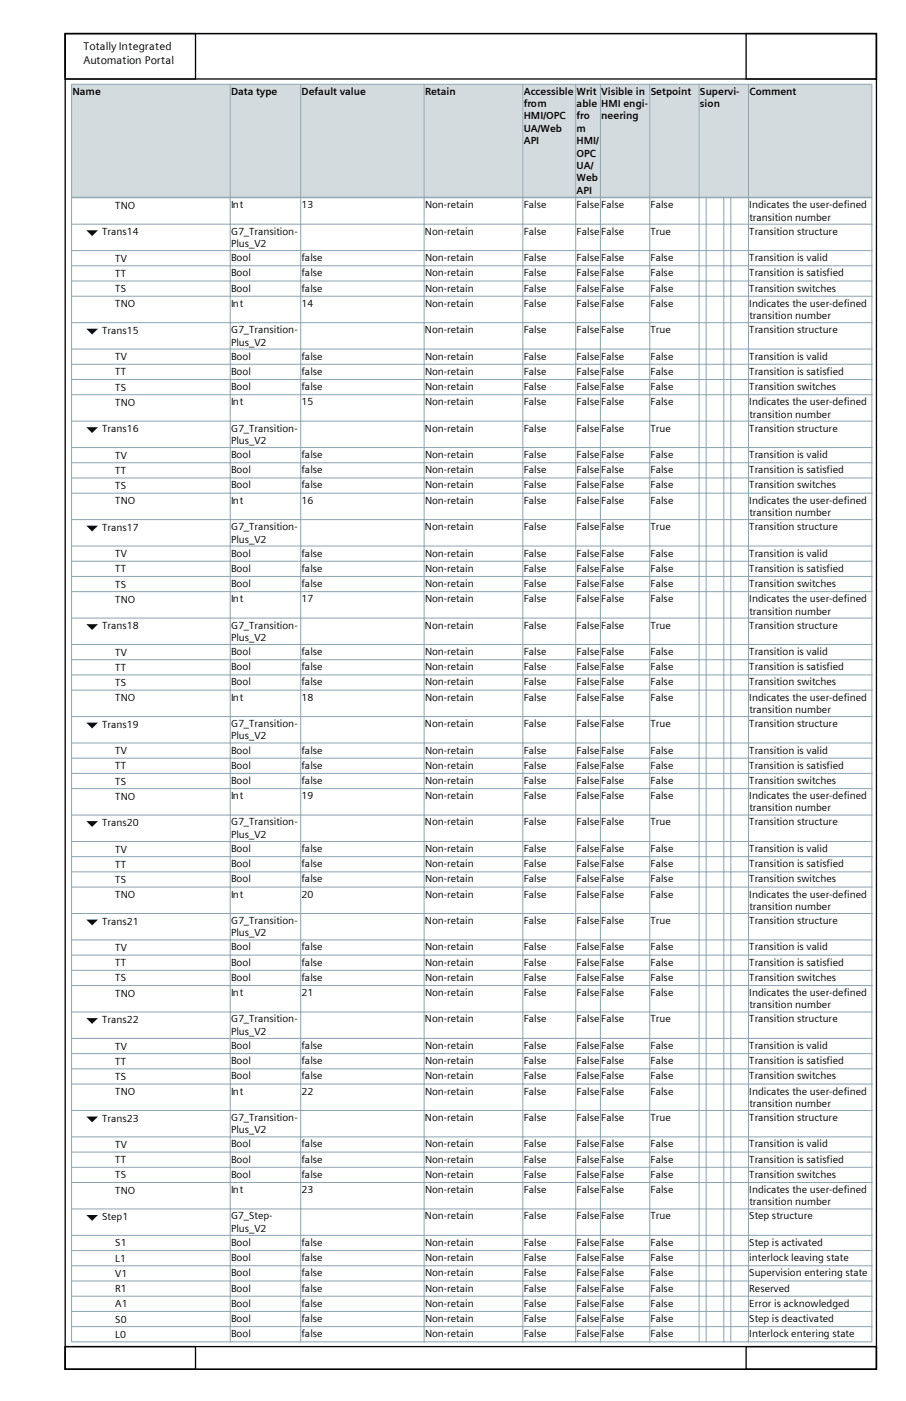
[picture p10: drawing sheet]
<svg xmlns="http://www.w3.org/2000/svg" width="279mm" height="432mm" viewBox="0 0 279 432" stroke-linecap="round" stroke-linejoin="round" font-family="sans-serif">
<defs><g id="words">
<g font-size="3.4">
<text x="25.8" y="15.4">Totally Integrated</text>
<text x="25.8" y="19.6">Automation Portal</text>
</g>
<g font-size="3.2">
<text x="22.4" y="29.2">Name</text>
<text x="71.3" y="29.2">Data type</text>
<text x="93" y="29.2">Default value</text>
<text x="131.1" y="29.2">Retain</text>
<text x="161.5" y="29.2">Accessible</text>
<text x="177.8" y="29.2">Writ</text>
<text x="185.4" y="29.2">Visible in</text>
<text x="200.7" y="29.2">Setpoint</text>
<text x="215.8" y="29.2">Supervi‐</text>
<text x="231.1" y="29.2">Comment</text>
<text x="161.5" y="33">from</text>
<text x="177.8" y="33">able</text>
<text x="185.4" y="33">HMI engi‐</text>
<text x="215.9" y="33">sion</text>
<text x="161.5" y="36.8">HMI/OPC</text>
<text x="161.5" y="40.6">UA/Web</text>
<text x="177.8" y="36.8">fro</text>
<text x="177.8" y="40.6">m</text>
<text x="185.4" y="36.8">neering</text>
<text x="161.5" y="44.4">API</text>
<text x="177.8" y="44.4">HMI/</text>
<text x="177.8" y="48.3">OPC</text>
<text x="177.8" y="52.1">UA/</text>
<text x="177.8" y="55.9">Web</text>
<text x="177.8" y="59.7">API</text>
<text x="35.6" y="64.4">TNO</text>
<text x="71.2" y="64.2">Int</text>
<text x="93" y="64.2">13</text>
<text x="131.1" y="64.2">Non-retain</text>
<text x="161.5" y="64.2">False</text>
<text x="177.8" y="64.2">FalseFalse</text>
<text x="200.6" y="64.2">False</text>
<text x="231.1" y="64.2">Indicates the user-defined</text>
<text x="231.1" y="68">transition number</text>
<text x="31.5" y="72.5">Trans14</text>
<text x="71.2" y="72.3">G7_Transition‐</text>
<text x="71.2" y="76.2">Plus_V2</text>
<text x="131.1" y="72.3">Non-retain</text>
<text x="161.5" y="72.3">False</text>
<text x="177.8" y="72.3">FalseFalse</text>
<text x="200.6" y="72.3">True</text>
<text x="231.1" y="72.3">Transition structure</text>
<text x="35.6" y="80.6">TV</text>
<text x="71.2" y="80.5">Bool</text>
<text x="93" y="80.5">false</text>
<text x="131.1" y="80.5">Non-retain</text>
<text x="161.5" y="80.5">False</text>
<text x="177.8" y="80.5">FalseFalse</text>
<text x="200.6" y="80.5">False</text>
<text x="231.1" y="80.5">Transition is valid</text>
<text x="35.6" y="85.3">TT</text>
<text x="71.2" y="85.2">Bool</text>
<text x="71.2" y="89.9">Bool</text>
<text x="93" y="85.2">false</text>
<text x="93" y="89.9">false</text>
<text x="131.1" y="85.2">Non-retain</text>
<text x="131.1" y="89.9">Non-retain</text>
<text x="161.5" y="85.2">False</text>
<text x="161.5" y="89.9">False</text>
<text x="177.8" y="85.2">FalseFalse</text>
<text x="177.8" y="89.9">FalseFalse</text>
<text x="200.6" y="85.2">False</text>
<text x="200.6" y="89.9">False</text>
<text x="231.1" y="85.2">Transition is satisfied</text>
<text x="231.1" y="89.9">Transition switches</text>
<text x="35.6" y="90">TS</text>
<text x="35.6" y="94.7">TNO</text>
<text x="71.2" y="94.5">Int</text>
<text x="93" y="94.5">14</text>
<text x="131.1" y="94.5">Non-retain</text>
<text x="161.5" y="94.5">False</text>
<text x="177.8" y="94.5">FalseFalse</text>
<text x="200.6" y="94.5">False</text>
<text x="231.1" y="94.5">Indicates the user-defined</text>
<text x="231.1" y="98.3">transition number</text>
<text x="31.5" y="102.9">Trans15</text>
<text x="71.2" y="102.7">G7_Transition‐</text>
<text x="71.2" y="106.5">Plus_V2</text>
<text x="131.1" y="102.7">Non-retain</text>
<text x="161.5" y="102.7">False</text>
<text x="177.8" y="102.7">FalseFalse</text>
<text x="200.6" y="102.7">True</text>
<text x="231.1" y="102.7">Transition structure</text>
<text x="35.6" y="111">TV</text>
<text x="71.2" y="110.8">Bool</text>
<text x="93" y="110.8">false</text>
<text x="131.1" y="110.8">Non-retain</text>
<text x="161.5" y="110.8">False</text>
<text x="177.8" y="110.8">FalseFalse</text>
<text x="200.6" y="110.8">False</text>
<text x="231.1" y="110.8">Transition is valid</text>
<text x="35.6" y="115.7">TT</text>
<text x="71.2" y="115.5">Bool</text>
<text x="93" y="115.5">false</text>
<text x="131.1" y="115.5">Non-retain</text>
<text x="161.5" y="115.5">False</text>
<text x="177.8" y="115.5">FalseFalse</text>
<text x="200.6" y="115.5">False</text>
<text x="231.1" y="115.5">Transition is satisfied</text>
<text x="35.6" y="120.4">TS</text>
<text x="35.6" y="125.1">TNO</text>
<text x="71.2" y="120.2">Bool</text>
<text x="71.2" y="124.9">Int</text>
<text x="93" y="120.2">false</text>
<text x="93" y="124.9">15</text>
<text x="131.1" y="120.2">Non-retain</text>
<text x="131.1" y="124.9">Non-retain</text>
<text x="161.5" y="120.2">False</text>
<text x="161.5" y="124.9">False</text>
<text x="177.8" y="120.2">FalseFalse</text>
<text x="177.8" y="124.9">FalseFalse</text>
<text x="200.6" y="120.2">False</text>
<text x="200.6" y="124.9">False</text>
<text x="231.1" y="120.2">Transition switches</text>
<text x="231.1" y="124.9">Indicates the user-defined</text>
<text x="231.1" y="128.7">transition number</text>
<text x="31.5" y="133.2">Trans16</text>
<text x="71.2" y="133.1">G7_Transition‐</text>
<text x="71.2" y="136.9">Plus_V2</text>
<text x="131.1" y="133.1">Non-retain</text>
<text x="161.5" y="133.1">False</text>
<text x="177.8" y="133.1">FalseFalse</text>
<text x="200.6" y="133.1">True</text>
<text x="231.1" y="133.1">Transition structure</text>
<text x="35.6" y="141.3">TV</text>
<text x="71.2" y="141.2">Bool</text>
<text x="93" y="141.2">false</text>
<text x="131.1" y="141.2">Non-retain</text>
<text x="161.5" y="141.2">False</text>
<text x="177.8" y="141.2">FalseFalse</text>
<text x="200.6" y="141.2">False</text>
<text x="231.1" y="141.2">Transition is valid</text>
<text x="35.6" y="146">TT</text>
<text x="71.2" y="145.9">Bool</text>
<text x="93" y="145.9">false</text>
<text x="131.1" y="145.9">Non-retain</text>
<text x="161.5" y="145.9">False</text>
<text x="177.8" y="145.9">FalseFalse</text>
<text x="200.6" y="145.9">False</text>
<text x="231.1" y="145.9">Transition is satisfied</text>
<text x="35.6" y="150.7">TS</text>
<text x="35.6" y="155.4">TNO</text>
<text x="71.2" y="150.5">Bool</text>
<text x="71.2" y="155.2">Int</text>
<text x="93" y="150.5">false</text>
<text x="93" y="155.2">16</text>
<text x="131.1" y="150.5">Non-retain</text>
<text x="131.1" y="155.2">Non-retain</text>
<text x="161.5" y="150.5">False</text>
<text x="161.5" y="155.2">False</text>
<text x="177.8" y="150.5">FalseFalse</text>
<text x="177.8" y="155.2">FalseFalse</text>
<text x="200.6" y="150.5">False</text>
<text x="200.6" y="155.2">False</text>
<text x="231.1" y="150.5">Transition switches</text>
<text x="231.1" y="155.2">Indicates the user-defined</text>
<text x="231.1" y="159">transition number</text>
<text x="31.5" y="163.6">Trans17</text>
<text x="71.2" y="163.4">G7_Transition‐</text>
<text x="71.2" y="167.2">Plus_V2</text>
<text x="131.1" y="163.4">Non-retain</text>
<text x="161.5" y="163.4">False</text>
<text x="177.8" y="163.4">FalseFalse</text>
<text x="200.6" y="163.4">True</text>
<text x="231.1" y="163.4">Transition structure</text>
<text x="35.6" y="171.7">TV</text>
<text x="71.2" y="171.5">Bool</text>
<text x="93" y="171.5">false</text>
<text x="131.1" y="171.5">Non-retain</text>
<text x="161.5" y="171.5">False</text>
<text x="177.8" y="171.5">FalseFalse</text>
<text x="200.6" y="171.5">False</text>
<text x="231.1" y="171.5">Transition is valid</text>
<text x="35.6" y="176.4">TT</text>
<text x="71.2" y="176.2">Bool</text>
<text x="93" y="176.2">false</text>
<text x="131.1" y="176.2">Non-retain</text>
<text x="161.5" y="176.2">False</text>
<text x="177.8" y="176.2">FalseFalse</text>
<text x="200.6" y="176.2">False</text>
<text x="231.1" y="176.2">Transition is satisfied</text>
<text x="35.6" y="181.1">TS</text>
<text x="35.6" y="185.8">TNO</text>
<text x="71.2" y="180.9">Bool</text>
<text x="71.2" y="185.6">Int</text>
<text x="93" y="180.9">false</text>
<text x="93" y="185.6">17</text>
<text x="131.1" y="180.9">Non-retain</text>
<text x="131.1" y="185.6">Non-retain</text>
<text x="161.5" y="180.9">False</text>
<text x="161.5" y="185.6">False</text>
<text x="177.8" y="180.9">FalseFalse</text>
<text x="177.8" y="185.6">FalseFalse</text>
<text x="200.6" y="180.9">False</text>
<text x="200.6" y="185.6">False</text>
<text x="231.1" y="180.9">Transition switches</text>
<text x="231.1" y="185.6">Indicates the user-defined</text>
<text x="231.1" y="189.4">transition number</text>
<text x="31.5" y="193.9">Trans18</text>
<text x="71.2" y="193.8">G7_Transition‐</text>
<text x="71.2" y="197.5">Plus_V2</text>
<text x="131.1" y="193.8">Non-retain</text>
<text x="161.5" y="193.8">False</text>
<text x="177.8" y="193.8">FalseFalse</text>
<text x="200.6" y="193.8">True</text>
<text x="231.1" y="193.8">Transition structure</text>
<text x="35.6" y="202.1">TV</text>
<text x="71.2" y="201.9">Bool</text>
<text x="93" y="201.9">false</text>
<text x="131.1" y="201.9">Non-retain</text>
<text x="161.5" y="201.9">False</text>
<text x="177.8" y="201.9">FalseFalse</text>
<text x="200.6" y="201.9">False</text>
<text x="231.1" y="201.9">Transition is valid</text>
<text x="35.6" y="206.8">TT</text>
<text x="71.2" y="206.6">Bool</text>
<text x="93" y="206.6">false</text>
<text x="131.1" y="206.6">Non-retain</text>
<text x="161.5" y="206.6">False</text>
<text x="177.8" y="206.6">FalseFalse</text>
<text x="200.6" y="206.6">False</text>
<text x="231.1" y="206.6">Transition is satisfied</text>
<text x="35.6" y="211.5">TS</text>
<text x="71.2" y="211.2">Bool</text>
<text x="71.2" y="215.9">Int</text>
<text x="93" y="211.2">false</text>
<text x="93" y="215.9">18</text>
<text x="131.1" y="211.2">Non-retain</text>
<text x="131.1" y="215.9">Non-retain</text>
<text x="161.5" y="211.2">False</text>
<text x="161.5" y="215.9">False</text>
<text x="177.8" y="211.2">FalseFalse</text>
<text x="177.8" y="215.9">FalseFalse</text>
<text x="200.6" y="211.2">False</text>
<text x="200.6" y="215.9">False</text>
<text x="231.1" y="211.2">Transition switches</text>
<text x="231.1" y="215.9">Indicates the user-defined</text>
<text x="35.6" y="216.1">TNO</text>
<text x="231.1" y="219.8">transition number</text>
<text x="31.5" y="224.3">Trans19</text>
<text x="71.2" y="224.1">G7_Transition‐</text>
<text x="71.2" y="227.9">Plus_V2</text>
<text x="131.1" y="224.1">Non-retain</text>
<text x="161.5" y="224.1">False</text>
<text x="177.8" y="224.1">FalseFalse</text>
<text x="200.6" y="224.1">True</text>
<text x="231.1" y="224.1">Transition structure</text>
<text x="35.6" y="232.4">TV</text>
<text x="71.2" y="232.2">Bool</text>
<text x="93" y="232.2">false</text>
<text x="131.1" y="232.2">Non-retain</text>
<text x="161.5" y="232.2">False</text>
<text x="177.8" y="232.2">FalseFalse</text>
<text x="200.6" y="232.2">False</text>
<text x="231.1" y="232.2">Transition is valid</text>
<text x="35.6" y="237.1">TT</text>
<text x="71.2" y="236.9">Bool</text>
<text x="93" y="236.9">false</text>
<text x="131.1" y="236.9">Non-retain</text>
<text x="161.5" y="236.9">False</text>
<text x="177.8" y="236.9">FalseFalse</text>
<text x="200.6" y="236.9">False</text>
<text x="231.1" y="236.9">Transition is satisfied</text>
<text x="35.6" y="241.8">TS</text>
<text x="71.2" y="241.6">Bool</text>
<text x="93" y="241.6">false</text>
<text x="131.1" y="241.6">Non-retain</text>
<text x="161.5" y="241.6">False</text>
<text x="177.8" y="241.6">FalseFalse</text>
<text x="200.6" y="241.6">False</text>
<text x="231.1" y="241.6">Transition switches</text>
<text x="35.6" y="246.5">TNO</text>
<text x="71.2" y="246.3">Int</text>
<text x="93" y="246.3">19</text>
<text x="131.1" y="246.3">Non-retain</text>
<text x="161.5" y="246.3">False</text>
<text x="177.8" y="246.3">FalseFalse</text>
<text x="200.6" y="246.3">False</text>
<text x="231.1" y="246.3">Indicates the user-defined</text>
<text x="231.1" y="250.1">transition number</text>
<text x="31.5" y="254.6">Trans20</text>
<text x="71.2" y="254.4">G7_Transition‐</text>
<text x="131.1" y="254.4">Non-retain</text>
<text x="161.5" y="254.4">False</text>
<text x="177.8" y="254.4">FalseFalse</text>
<text x="200.6" y="254.4">True</text>
<text x="231.1" y="254.4">Transition structure</text>
<text x="35.6" y="262.8">TV</text>
<text x="71.2" y="258.2">Plus_V2</text>
<text x="71.2" y="262.6">Bool</text>
<text x="93" y="262.6">false</text>
<text x="131.1" y="262.6">Non-retain</text>
<text x="161.5" y="262.6">False</text>
<text x="177.8" y="262.6">FalseFalse</text>
<text x="200.6" y="262.6">False</text>
<text x="231.1" y="262.6">Transition is valid</text>
<text x="35.6" y="267.5">TT</text>
<text x="71.2" y="267.3">Bool</text>
<text x="93" y="267.3">false</text>
<text x="131.1" y="267.3">Non-retain</text>
<text x="161.5" y="267.3">False</text>
<text x="177.8" y="267.3">FalseFalse</text>
<text x="200.6" y="267.3">False</text>
<text x="231.1" y="267.3">Transition is satisfied</text>
<text x="35.6" y="272.2">TS</text>
<text x="71.2" y="271.9">Bool</text>
<text x="93" y="271.9">false</text>
<text x="131.1" y="271.9">Non-retain</text>
<text x="161.5" y="271.9">False</text>
<text x="177.8" y="271.9">FalseFalse</text>
<text x="200.6" y="271.9">False</text>
<text x="231.1" y="271.9">Transition switches</text>
<text x="35.6" y="276.8">TNO</text>
<text x="71.2" y="276.6">Int</text>
<text x="93" y="276.6">20</text>
<text x="131.1" y="276.6">Non-retain</text>
<text x="161.5" y="276.6">False</text>
<text x="177.8" y="276.6">FalseFalse</text>
<text x="200.6" y="276.6">False</text>
<text x="231.1" y="276.6">Indicates the user-defined</text>
<text x="231.1" y="280.5">transition number</text>
<text x="31.5" y="285">Trans21</text>
<text x="71.2" y="284.8">G7_Transition‐</text>
<text x="131.1" y="284.8">Non-retain</text>
<text x="161.5" y="284.8">False</text>
<text x="177.8" y="284.8">FalseFalse</text>
<text x="200.6" y="284.8">True</text>
<text x="231.1" y="284.8">Transition structure</text>
<text x="35.6" y="293.1">TV</text>
<text x="71.2" y="288.6">Plus_V2</text>
<text x="71.2" y="292.9">Bool</text>
<text x="93" y="292.9">false</text>
<text x="131.1" y="292.9">Non-retain</text>
<text x="161.5" y="292.9">False</text>
<text x="177.8" y="292.9">FalseFalse</text>
<text x="200.6" y="292.9">False</text>
<text x="231.1" y="292.9">Transition is valid</text>
<text x="35.6" y="297.8">TT</text>
<text x="71.2" y="297.6">Bool</text>
<text x="93" y="297.6">false</text>
<text x="131.1" y="297.6">Non-retain</text>
<text x="161.5" y="297.6">False</text>
<text x="177.8" y="297.6">FalseFalse</text>
<text x="200.6" y="297.6">False</text>
<text x="231.1" y="297.6">Transition is satisfied</text>
<text x="35.6" y="302.5">TS</text>
<text x="71.2" y="302.3">Bool</text>
<text x="93" y="302.3">false</text>
<text x="131.1" y="302.3">Non-retain</text>
<text x="161.5" y="302.3">False</text>
<text x="177.8" y="302.3">FalseFalse</text>
<text x="200.6" y="302.3">False</text>
<text x="231.1" y="302.3">Transition switches</text>
<text x="35.6" y="307.2">TNO</text>
<text x="71.2" y="307">Int</text>
<text x="93" y="307">21</text>
<text x="131.1" y="307">Non-retain</text>
<text x="161.5" y="307">False</text>
<text x="177.8" y="307">FalseFalse</text>
<text x="200.6" y="307">False</text>
<text x="231.1" y="307">Indicates the user-defined</text>
<text x="231.1" y="310.8">transition number</text>
<text x="31.5" y="315.3">Trans22</text>
<text x="71.2" y="315.1">G7_Transition‐</text>
<text x="131.1" y="315.1">Non-retain</text>
<text x="161.5" y="315.1">False</text>
<text x="177.8" y="315.1">FalseFalse</text>
<text x="200.6" y="315.1">True</text>
<text x="231.1" y="315.1">Transition structure</text>
<text x="35.6" y="323.5">TV</text>
<text x="71.2" y="318.9">Plus_V2</text>
<text x="71.2" y="323.3">Bool</text>
<text x="93" y="323.3">false</text>
<text x="131.1" y="323.3">Non-retain</text>
<text x="161.5" y="323.3">False</text>
<text x="177.8" y="323.3">FalseFalse</text>
<text x="200.6" y="323.3">False</text>
<text x="231.1" y="323.3">Transition is valid</text>
<text x="35.6" y="328.2">TT</text>
<text x="71.2" y="328">Bool</text>
<text x="93" y="328">false</text>
<text x="131.1" y="328">Non-retain</text>
<text x="161.5" y="328">False</text>
<text x="177.8" y="328">FalseFalse</text>
<text x="200.6" y="328">False</text>
<text x="231.1" y="328">Transition is satisfied</text>
<text x="35.6" y="332.8">TS</text>
<text x="71.2" y="332.7">Bool</text>
<text x="93" y="332.7">false</text>
<text x="131.1" y="332.7">Non-retain</text>
<text x="161.5" y="332.7">False</text>
<text x="177.8" y="332.7">FalseFalse</text>
<text x="200.6" y="332.7">False</text>
<text x="231.1" y="332.7">Transition switches</text>
<text x="35.6" y="337.5">TNO</text>
<text x="71.2" y="337.4">Int</text>
<text x="93" y="337.4">22</text>
<text x="131.1" y="337.4">Non-retain</text>
<text x="161.5" y="337.4">False</text>
<text x="177.8" y="337.4">FalseFalse</text>
<text x="200.6" y="337.4">False</text>
<text x="231.1" y="337.4">Indicates the user-defined</text>
<text x="231.1" y="341.2">transition number</text>
<text x="31.5" y="345.7">Trans23</text>
<text x="71.2" y="345.5">G7_Transition‐</text>
<text x="131.1" y="345.5">Non-retain</text>
<text x="161.5" y="345.5">False</text>
<text x="177.8" y="345.5">FalseFalse</text>
<text x="200.6" y="345.5">True</text>
<text x="231.1" y="345.5">Transition structure</text>
<text x="35.6" y="353.8">TV</text>
<text x="71.2" y="349.3">Plus_V2</text>
<text x="71.2" y="353.6">Bool</text>
<text x="93" y="353.6">false</text>
<text x="131.1" y="353.6">Non-retain</text>
<text x="161.5" y="353.6">False</text>
<text x="177.8" y="353.6">FalseFalse</text>
<text x="200.6" y="353.6">False</text>
<text x="231.1" y="353.6">Transition is valid</text>
<text x="35.6" y="358.5">TT</text>
<text x="71.2" y="358.3">Bool</text>
<text x="93" y="358.3">false</text>
<text x="131.1" y="358.3">Non-retain</text>
<text x="161.5" y="358.3">False</text>
<text x="177.8" y="358.3">FalseFalse</text>
<text x="200.6" y="358.3">False</text>
<text x="231.1" y="358.3">Transition is satisfied</text>
<text x="35.6" y="363.2">TS</text>
<text x="71.2" y="363">Bool</text>
<text x="93" y="363">false</text>
<text x="131.1" y="363">Non-retain</text>
<text x="161.5" y="363">False</text>
<text x="177.8" y="363">FalseFalse</text>
<text x="200.6" y="363">False</text>
<text x="231.1" y="363">Transition switches</text>
<text x="35.6" y="367.9">TNO</text>
<text x="71.2" y="367.7">Int</text>
<text x="93" y="367.7">23</text>
<text x="131.1" y="367.7">Non-retain</text>
<text x="161.5" y="367.7">False</text>
<text x="177.8" y="367.7">FalseFalse</text>
<text x="200.6" y="367.7">False</text>
<text x="231.1" y="367.7">Indicates the user-defined</text>
<text x="231.1" y="371.5">transition number</text>
<text x="31.5" y="376">Step1</text>
<text x="71.2" y="375.8">G7_Step‐</text>
<text x="131.1" y="375.8">Non-retain</text>
<text x="161.5" y="375.8">False</text>
<text x="177.8" y="375.8">FalseFalse</text>
<text x="200.6" y="375.8">True</text>
<text x="231.1" y="375.8">Step structure</text>
<text x="71.2" y="379.6">Plus_V2</text>
<text x="35.6" y="384.2">S1</text>
<text x="35.6" y="388.9">L1</text>
<text x="71.2" y="384">Bool</text>
<text x="71.2" y="388.7">Bool</text>
<text x="93" y="384">false</text>
<text x="93" y="388.7">false</text>
<text x="131.1" y="384">Non-retain</text>
<text x="131.1" y="388.7">Non-retain</text>
<text x="161.5" y="384">False</text>
<text x="161.5" y="388.7">False</text>
<text x="177.8" y="384">FalseFalse</text>
<text x="177.8" y="388.7">FalseFalse</text>
<text x="200.6" y="384">False</text>
<text x="200.6" y="388.7">False</text>
<text x="231.1" y="384">Step is activated</text>
<text x="231.1" y="388.7">interlock leaving state</text>
<text x="35.6" y="393.5">V1</text>
<text x="71.2" y="393.4">Bool</text>
<text x="93" y="393.4">false</text>
<text x="131.1" y="393.4">Non-retain</text>
<text x="161.5" y="393.4">False</text>
<text x="177.8" y="393.4">FalseFalse</text>
<text x="200.6" y="393.4">False</text>
<text x="231.1" y="393.4">Supervision entering state</text>
<text x="35.6" y="398.2">R1</text>
<text x="71.2" y="398.1">Bool</text>
<text x="93" y="398.1">false</text>
<text x="131.1" y="398.1">Non-retain</text>
<text x="161.5" y="398.1">False</text>
<text x="177.8" y="398.1">FalseFalse</text>
<text x="200.6" y="398.1">False</text>
<text x="231.1" y="398.1">Reserved</text>
<text x="35.6" y="402.9">A1</text>
<text x="35.6" y="407.6">S0</text>
<text x="71.2" y="402.8">Bool</text>
<text x="71.2" y="407.4">Bool</text>
<text x="93" y="402.8">false</text>
<text x="93" y="407.4">false</text>
<text x="131.1" y="402.8">Non-retain</text>
<text x="131.1" y="407.4">Non-retain</text>
<text x="161.5" y="402.8">False</text>
<text x="161.5" y="407.4">False</text>
<text x="177.8" y="402.8">FalseFalse</text>
<text x="177.8" y="407.4">FalseFalse</text>
<text x="200.6" y="402.8">False</text>
<text x="200.6" y="407.4">False</text>
<text x="231.1" y="402.8">Error is acknowledged</text>
<text x="231.1" y="407.4">Step is deactivated</text>
<text x="35.6" y="412.3">L0</text>
<text x="71.2" y="412.1">Bool</text>
<text x="93" y="412.1">false</text>
<text x="131.1" y="412.1">Non-retain</text>
<text x="161.5" y="412.1">False</text>
<text x="177.8" y="412.1">FalseFalse</text>
<text x="200.6" y="412.1">False</text>
<text x="231.1" y="412.1">Interlock entering state</text>
</g>
</g></defs>
<path d="M20.1 10.3h250.2v411.7h-250.2zM20.1 10.3h250.2v14h-250.2zM20.1 10.3h40.2v14h-40.2zM230.1 10.3h40.2v14h-40.2zM20.1 415h250.2v7h-250.2zM20.1 415h40.2v7h-40.2zM230.1 415h40.2v7h-40.2z" fill="none" stroke="#000" stroke-width=".4"/>
<path d="M22.1 26h246.8v387.6h-246.8z" fill="#fff"/>
<path d="M22.2 26.1h48.7v34.6h-48.7zM71.1 26.1h21.6v34.6h-21.6zM92.8 26.1h37.9v34.6h-37.9zM130.9 26.1h30.3v34.6h-30.3zM161.3 26.1h16.2v34.6h-16.2zM177.7 26.1h7.4v34.6h-7.4zM185.3 26.1h15v34.6h-15zM200.5 26.1h15v34.6h-15zM215.7 26.1h15v34.6h-15zM230.9 26.1h37.9v34.6h-37.9z" fill-rule="evenodd" fill="#d4dbde"/>
<g fill="#000040">
<path d="M26.6 71h3.6l-1.8 1.8z"/>
<path d="M26.6 101.3h3.6l-1.8 1.8z"/>
<path d="M26.6 131.7h3.6l-1.8 1.8z"/>
<path d="M26.6 162h3.6l-1.8 1.8z"/>
<path d="M26.6 192.4h3.6l-1.8 1.8z"/>
<path d="M26.6 222.7h3.6l-1.8 1.8z"/>
<path d="M26.6 253.1h3.6l-1.8 1.8z"/>
<path d="M26.6 283.4h3.6l-1.8 1.8z"/>
<path d="M26.6 313.8h3.6l-1.8 1.8z"/>
<path d="M26.6 344.1h3.6l-1.8 1.8z"/>
<path d="M26.6 374.5h3.6l-1.8 1.8z"/>
</g>
<g fill="none" stroke="#8ca3b0" stroke-width=".31">
<path d="M22 26h247M22.1 25.9v387.8M71 25.9v387.8M92.7 25.9v387.8M130.8 25.9v387.8M161.2 25.9v387.8M177.5 25.9v387.8M185.2 25.9v387.8M200.4 25.9v387.8M215.6 25.9v387.8M230.8 25.9v387.8M268.9 25.9v387.8"/>
<path d="M22 60.8h247M22 60.9h247M22 69.1h247M22 77.2h247M217.8 60.9v352.8M223.2 60.9v352.8M225.4 60.9v352.8M22 81.9h247M22 86.6h247M22 91.3h247M22 99.4h247M22 107.6h247"/>
<path d="M22 112.3h247M22 117h247M22 121.7h247M22 129.8h247M22 137.9h247M22 142.6h247M22 147.3h247M22 152h247M22 160.1h247M22 168.3h247M22 173h247M22 177.7h247"/>
<path d="M22 182.4h247M22 190.5h247M22 198.6h247M22 203.3h247M22 208h247M22 212.7h247M22 220.9h247M22 229h247M22 233.7h247M22 238.4h247M22 243.1h247M22 251.2h247"/>
<path d="M22 259.3h247M22 264h247M22 268.7h247M22 273.4h247M22 281.6h247M22 289.7h247M22 294.4h247M22 299.1h247M22 303.8h247M22 311.9h247M22 320h247M22 324.7h247"/>
<path d="M22 329.4h247M22 334.1h247M22 342.3h247M22 350.4h247M22 355.1h247M22 359.8h247M22 364.5h247M22 372.6h247M22 380.8h247M22 385.4h247M22 390.1h247M22 394.8h247"/>
<path d="M22 399.5h247M22 404.2h247M22 408.9h247M22 413.6h247"/>
</g>
<use href="#words"/>
</svg>
